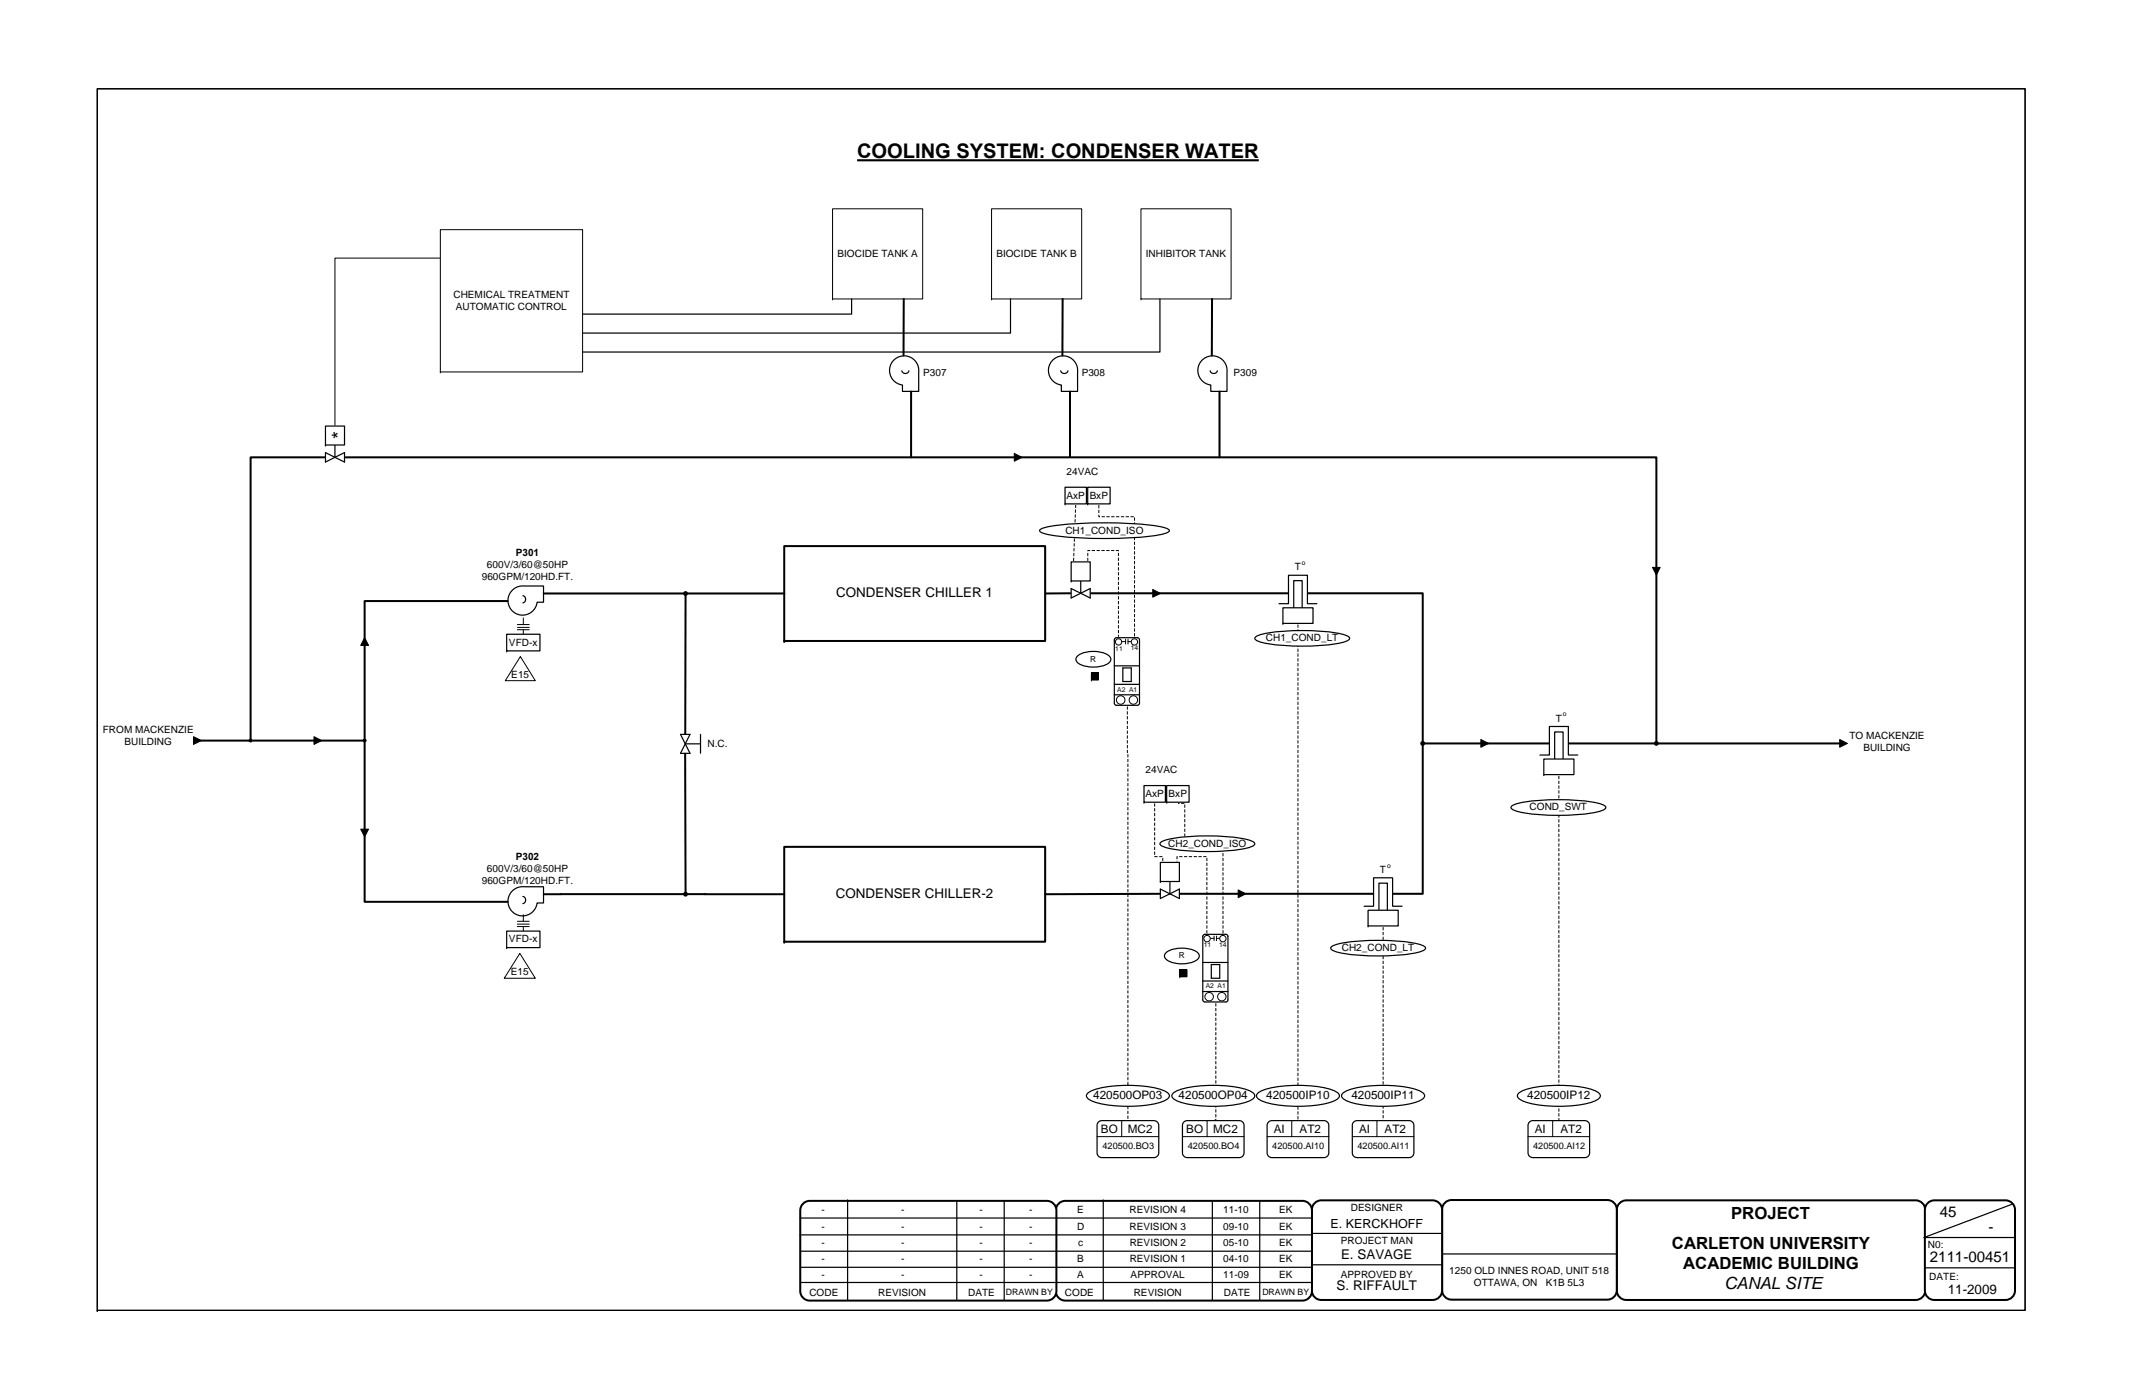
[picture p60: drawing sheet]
<svg xmlns="http://www.w3.org/2000/svg" width="432mm" height="279mm" viewBox="0 0 432 279" stroke-linecap="round" stroke-linejoin="round" font-family="sans-serif">
<defs><g id="words">
<g font-size="4">
<text x="172.3" y="31.8">COOLING SYSTEM: CONDENSER WATER</text>
<text x="69.7" y="88.3" transform="rotate(-90 69.7 88.3)">*</text>
</g>
<g font-size="3.4">
<text x="348" y="245.1">PROJECT</text>
<text x="336.1" y="251">CARLETON UNIVERSITY</text>
<text x="338.3" y="255">ACADEMIC BUILDING</text>
<text x="346.7" y="259">CANAL SITE</text>
</g>
<g font-size="3">
<text x="389.9" y="244.7">45</text>
<text x="399.8" y="247.7">-</text>
<text x="388" y="253.7">2111-00451</text>
</g>
<g font-size="2.7">
<text x="168.1" y="120.1">CONDENSER CHILLER 1</text>
<text x="168" y="180.6">CONDENSER CHILLER-2</text>
<text x="269.6" y="253">E. SAVAGE</text>
<text x="268.7" y="259.4">S. RIFFAULT</text>
<text x="391.6" y="260">11-2009</text>
</g>
<text font-size="2.5" x="267.4" y="246.8">E. KERCKHOFF</text>
<g font-size="2.3">
<text x="219.8" y="221">420500OP03</text>
<text x="236.9" y="221">420500OP04</text>
<text x="254.6" y="221">420500IP10</text>
<text x="271.7" y="221">420500IP11</text>
<text x="307" y="221">420500IP12</text>
<text x="221.3" y="227.8">BO</text>
<text x="226.7" y="227.8">MC2</text>
<text x="238.5" y="227.8">BO</text>
<text x="243.9" y="227.8">MC2</text>
<text x="256.1" y="227.8">AI</text>
<text x="261.2" y="227.8">AT2</text>
<text x="273.2" y="227.8">AI</text>
<text x="278.3" y="227.8">AT2</text>
<text x="308.5" y="227.8">AI</text>
<text x="313.7" y="227.8">AT2</text>
</g>
<g font-size="2">
<text x="168.3" y="51.6">BIOCIDE TANK A</text>
<text x="200.3" y="51.6">BIOCIDE TANK B</text>
<text x="230.3" y="51.6">INHIBITOR TANK</text>
<text x="91.1" y="59.8">CHEMICAL TREATMENT</text>
<text x="91.7" y="62.3">AUTOMATIC CONTROL</text>
<text x="185.6" y="75.6">P307</text>
<text x="217.4" y="75.6">P308</text>
<text x="248" y="75.6">P309</text>
<text x="214.4" y="95.4">24VAC</text>
<text x="214.4" y="100.2">AxP</text>
<text x="219.1" y="100.2">BxP</text>
<text x="214.2" y="107.3">CH1_COND_ISO</text>
<text x="103.7" y="111.8">P301</text>
<text x="96.9" y="116.6">960GPM/120HD.FT.</text>
<text x="97.9" y="114.2">600V/3/60@50HP</text>
<text x="260.3" y="114.7">T</text>
<text x="102.3" y="129.8">VFD-x</text>
<text x="254.5" y="128.9">CH1_COND_LT</text>
<text x="102.8" y="136.2">E15</text>
<text x="20.7" y="147.3">FROM MACKENZIE</text>
<text x="25" y="149.8">BUILDING</text>
<text x="312.7" y="145.1">T</text>
<text x="371.8" y="148.5">TO MACKENZIE</text>
<text x="142.2" y="150.1">N.C.</text>
<text x="230.3" y="155.4">24VAC</text>
<text x="374.6" y="151">BUILDING</text>
<text x="230.3" y="160.2">AxP</text>
<text x="234.9" y="160.2">BxP</text>
<text x="307.5" y="162.9">COND_SWT</text>
<text x="103.7" y="172.8">P302</text>
<text x="234.8" y="170.2">CH2_COND_ISO</text>
<text x="96.9" y="177.7">960GPM/120HD.FT.</text>
<text x="97.9" y="175.2">600V/3/60@50HP</text>
<text x="277.4" y="175.5">T</text>
<text x="102.3" y="189.4">VFD-x</text>
<text x="269.7" y="191.2">CH2_COND_LT</text>
<text x="102.7" y="196">E15</text>
<text x="165.2" y="243.8">-</text>
<text x="181.1" y="243.8">-</text>
<text x="196.9" y="243.8">-</text>
<text x="206.9" y="243.8">-</text>
<text x="216.6" y="243.8">E</text>
<text x="227.1" y="243.8">REVISION 4</text>
<text x="245.9" y="243.8">11-10</text>
<text x="257.1" y="243.8">EK</text>
<text x="271.5" y="243.5">DESIGNER</text>
<text x="165.2" y="250.5">-</text>
<text x="165.2" y="247.1">-</text>
<text x="181.1" y="250.5">-</text>
<text x="181.1" y="247.1">-</text>
<text x="196.9" y="250.5">-</text>
<text x="196.9" y="247.1">-</text>
<text x="206.9" y="250.5">-</text>
<text x="206.9" y="247.1">-</text>
<text x="216.5" y="247.1">D</text>
<text x="216.7" y="250.5">c</text>
<text x="227.1" y="247.1">REVISION 3</text>
<text x="227.1" y="250.5">REVISION 2</text>
<text x="245.9" y="247.1">09-10</text>
<text x="245.9" y="250.5">05-10</text>
<text x="257.1" y="247.1">EK</text>
<text x="257.1" y="250.5">EK</text>
<text x="269.6" y="250">PROJECT MAN</text>
<text x="387.6" y="250.8">N0:</text>
<text x="165.2" y="253.7">-</text>
<text x="165.2" y="256.9">-</text>
<text x="181.1" y="253.7">-</text>
<text x="181.1" y="256.8">-</text>
<text x="196.9" y="253.7">-</text>
<text x="196.9" y="256.9">-</text>
<text x="206.9" y="253.7">-</text>
<text x="206.9" y="256.9">-</text>
<text x="216.6" y="253.7">B</text>
<text x="216.6" y="256.9">A</text>
<text x="227.1" y="253.7">REVISION 1</text>
<text x="227.3" y="256.9">APPROVAL</text>
<text x="245.9" y="253.7">04-10</text>
<text x="245.9" y="256.8">11-09</text>
<text x="257.1" y="253.7">EK</text>
<text x="257.2" y="256.9">EK</text>
<text x="269.6" y="256.9">APPROVED BY</text>
<text x="291.3" y="256">1250 OLD INNES ROAD, UNIT 518</text>
<text x="387.8" y="257.2">DATE:</text>
<text x="162.7" y="260.5">CODE</text>
<text x="176.5" y="260.5">REVISION</text>
<text x="194.6" y="260.5">DATE</text>
<text x="214.1" y="260.5">CODE</text>
<text x="227.9" y="260.5">REVISION</text>
<text x="246" y="260.5">DATE</text>
<text x="296.3" y="258.5">OTTAWA, ON</text>
<text x="310.8" y="258.5">K1B 5L3</text>
</g>
<g font-size="1.8">
<text x="221.6" y="231.1">420500.BO3</text>
<text x="238.8" y="231.1">420500.BO4</text>
<text x="255.8" y="231.1">420500.AI10</text>
<text x="272.9" y="231.1">420500.AI11</text>
<text x="308.2" y="231.1">420500.AI12</text>
<text x="202.2" y="260.3">DRAWN BY</text>
<text x="253.8" y="260.3">DRAWN BY</text>
</g>
<g font-size="1.7">
<text x="219.2" y="133">R</text>
<text x="237" y="192.7">R</text>
</g>
<g font-size="1.4">
<text x="261.7" y="113.6">o</text>
<text x="224.2" y="130.8">11</text>
<text x="227.3" y="130.7">14</text>
<text x="224.6" y="139.1">A2 A1</text>
<text x="314.2" y="144">o</text>
<text x="278.8" y="174.4">o</text>
<text x="242" y="190.4">11</text>
<text x="245.1" y="190.4">14</text>
<text x="242.4" y="198.7">A2 A1</text>
</g>
</g></defs>
<path d="M19.6 17.8h387.5v245.6h-387.5zM19.6 263.4h.1" fill="none" stroke="#000" stroke-width=".24"/>
<path d="M325.6 241.8l.8-.5h.5h58.2a1.91 1.91 0 0 1 1.9 1.9v16.2a1.91 1.91 0 0 1-1.9 1.9h-58.2a1.92 1.92 0 0 1-1.9-1.9v-16.2l.1-.5z" fill-rule="evenodd" fill="#fff"/>
<path d="M325.6 241.8l.8-.5h.5h58.2a1.91 1.91 0 0 1 1.9 1.9v16.2a1.91 1.91 0 0 1-1.9 1.9h-58.2a1.92 1.92 0 0 1-1.9-1.9v-16.2l.1-.5z" fill="none" stroke="#000" stroke-width=".4"/>
<path d="M387.5 241.8l.8-.5h.6h14.3a1.91 1.91 0 0 1 1.9 1.9v16.2a1.91 1.91 0 0 1-1.9 1.9h-14.3a1.9 1.9 0 0 1-2-1.9v-16.2l.1-.5z" fill-rule="evenodd" fill="#fff"/>
<path d="M387.5 241.8l.8-.5h.6h14.3a1.91 1.91 0 0 1 1.9 1.9v16.2a1.91 1.91 0 0 1-1.9 1.9h-14.3a1.9 1.9 0 0 1-2-1.9v-16.2l.1-.5z" fill="none" stroke="#000" stroke-width=".4"/>
<path d="M290.5 241.8l.8-.5 .5-.1h31.3a1.9 1.9 0 0 1 1.9 1.9v16.2a1.9 1.9 0 0 1-1.9 1.9h-31.3a1.9 1.9 0 0 1-1.9-1.9v-16.2l.1-.5z" fill-rule="evenodd" fill="#fff"/>
<path d="M290.5 241.8l.8-.5 .5-.1h31.3a1.9 1.9 0 0 1 1.9 1.9v16.2a1.9 1.9 0 0 1-1.9 1.9h-31.3a1.9 1.9 0 0 1-1.9-1.9v-16.2l.1-.5z" fill="none" stroke="#000" stroke-width=".4"/>
<path d="M264.3 241.8l.8-.5h.5h22.4a1.92 1.92 0 0 1 1.9 1.9v16.2a1.92 1.92 0 0 1-1.9 1.9h-22.4a1.9 1.9 0 0 1-1.9-1.9v-16.2l.1-.5z" fill-rule="evenodd" fill="#fff"/>
<path d="M264.3 241.8l.8-.5h.5h22.4a1.92 1.92 0 0 1 1.9 1.9v16.2a1.92 1.92 0 0 1-1.9 1.9h-22.4a1.9 1.9 0 0 1-1.9-1.9v-16.2l.1-.5z" fill="none" stroke="#000" stroke-width=".4"/>
<path d="M212.8 242l.8-.5 .5-.1h47.7a1.93 1.93 0 0 1 1.9 1.9v16.2a1.93 1.93 0 0 1-1.9 1.9h-47.7a1.92 1.92 0 0 1-1.9-1.9v-16.2l.1-.5z" fill-rule="evenodd" fill="#fff"/>
<path d="M212.8 242l.8-.5 .5-.1h47.7a1.93 1.93 0 0 1 1.9 1.9v16.2a1.93 1.93 0 0 1-1.9 1.9h-47.7a1.92 1.92 0 0 1-1.9-1.9v-16.2l.1-.5z" fill="none" stroke="#000" stroke-width=".4"/>
<g fill="none" stroke="#000" stroke-width=".24">
<path d="M212.2 257.8h51.6M212.2 254.7h51.5M212.2 251.5h51.5M212.2 248.2h51.6M212.2 244.8h51.6M221.8 241.2v20.2M243.7 241.6v19.7M253.2 241.4v20M264 254.2h25.8M264 247.9h25.8M289.9 252.1h35.2M386.9 254.8h18.1"/>
<path d="M404.4 242.1l-17.6 6.7h18.1"/>
</g>
<path d="M161.4 242l.9-.5 .5-.1h47.7a1.93 1.93 0 0 1 1.9 1.9v16.2a1.93 1.93 0 0 1-1.9 1.9h-47.7a1.92 1.92 0 0 1-1.9-1.9v-16.2v-.5z" fill-rule="evenodd" fill="#fff"/>
<path d="M161.4 242l.9-.5 .5-.1h47.7a1.93 1.93 0 0 1 1.9 1.9v16.2a1.93 1.93 0 0 1-1.9 1.9h-47.7a1.92 1.92 0 0 1-1.9-1.9v-16.2v-.5z" fill="none" stroke="#000" stroke-width=".4"/>
<path d="M160.9 251.5h51.5M160.9 248.2h51.5M160.9 244.8h51.6M160.9 257.8h51.5M160.9 254.7h51.5M170.4 241.2v20.2M192.3 241.6v19.7M201.9 241.4v20" fill="none" stroke="#000" stroke-width=".24"/>
<path d="M260.9 125.5v99.7M226.6 142l.1 83.2M313.4 156v69.2M278 186.4v38.8M244.4 201.7v23.5h-.5" fill="none" stroke="#000" stroke-width=".2" stroke-dasharray=".6 .3" stroke-linecap="butt"/>
<path d="M172.3 32.2h80.7" fill="none" stroke="#000" stroke-width=".42"/>
<path d="M103 118.6a2.93 2.93 0 0 1 2.4-.8h3.9v3.3h-1.3a2.94 2.94 0 0 1-4.2 2.3 2.94 2.94 0 0 1-.8-4.8z" fill-rule="evenodd" fill="#fff"/>
<path d="M103 118.6a2.93 2.93 0 0 1 2.4-.8h3.9v3.3h-1.3a2.94 2.94 0 0 1-4.2 2.3 2.94 2.94 0 0 1-.8-4.8zM105.1 119.7a.75 .75 0 0 1 .6 .8 .75 .75 0 0 1-.6 .7" fill="none" stroke="#000" stroke-width=".24"/>
<path d="M103 179.1a2.93 2.93 0 0 1 2.4-.9h3.9v3.3h-1.3a2.94 2.94 0 0 1-4.2 2.3 2.94 2.94 0 0 1-.8-4.7z" fill-rule="evenodd" fill="#fff"/>
<path d="M103 179.1a2.93 2.93 0 0 1 2.4-.9h3.9v3.3h-1.3a2.94 2.94 0 0 1-4.2 2.3 2.94 2.94 0 0 1-.8-4.7zM105.1 180.2a.75 .75 0 0 1 .6 .7 .75 .75 0 0 1-.6 .7" fill="none" stroke="#000" stroke-width=".24"/>
<path d="M157.6 109.8h52.5v19h-52.5z" fill="#fff"/>
<path d="M157.6 109.8h52.5v19h-52.5z" fill="none" stroke="#000" stroke-width=".4"/>
<circle cx="157.6" cy="128.8" r=".2" fill="#000"/>
<path d="M157.6 170.2h52.5v19.1h-52.5z" fill="#fff"/>
<g fill="none" stroke="#000" stroke-width=".4">
<path d="M109.3 119.3h28.2M219.4 119.3h66.6v29.8M286 149.7v30h-48.7M286.3 149.4h46.4M137.5 179.7h-28.2M157.6 170.2h52.5v19.1h-52.5z"/>
<circle cx="286" cy="149.4" r=".29"/>
</g>
<circle cx="157.6" cy="189.3" r=".2" fill="#000"/>
<circle cx="286" cy="149.4" r=".29" fill="#000"/>
<g fill="#fff">
<path d="M259 115.8h3.8v5.7h-3.8z"/>
<path d="M260.1 116.7h1.7v5.8h-1.7z"/>
</g>
<path d="M260.1 116.7h1.7v5.8h-1.7z" fill="none" stroke="#000" stroke-width=".24"/>
<path d="M257.9 122.2h6v3.1h-6z" fill="#fff"/>
<path d="M257.1 121.3h1.9v-5.7h3.8v5.7h1.9M257.9 122.2h6v3.1h-6zM257.9 125.3h.1" fill="none" stroke="#000" stroke-width=".24"/>
<g fill="#fff">
<path d="M276.1 176.6h3.9v5.7h-3.9z"/>
<path d="M277.2 177.5h1.7v5.8h-1.7z"/>
</g>
<path d="M277.2 177.5h1.7v5.8h-1.7z" fill="none" stroke="#000" stroke-width=".24"/>
<path d="M275 183h6.1v3.1h-6.1z" fill="#fff"/>
<path d="M274.2 182.2h1.9v-5.8h3.9v5.8h1.9M275 183h6.1v3.1h-6.1zM275 186.1h.1" fill="none" stroke="#000" stroke-width=".24"/>
<g fill="#fff">
<path d="M311.5 146.2h3.8v5.7h-3.8z"/>
<path d="M312.5 147.1h1.7v5.8h-1.7z"/>
</g>
<path d="M312.5 147.1h1.7v5.8h-1.7z" fill="none" stroke="#000" stroke-width=".24"/>
<path d="M310.3 152.6h6.1v3.1h-6.1z" fill="#fff"/>
<path d="M309.6 151.8h1.9v-5.8h3.8v5.8h1.9M310.3 152.6h6.1v3.1h-6.1zM310.3 155.7h.1" fill="none" stroke="#000" stroke-width=".24"/>
<g fill="#000">
<circle cx="137.8" cy="119.3" r=".29"/>
<circle cx="73.3" cy="148.9" r=".29"/>
<circle cx="137.8" cy="179.7" r=".29"/>
</g>
<circle cx="73.3" cy="148.9" r=".29" fill="none" stroke="#000" stroke-width=".2"/>
<g fill="none" stroke="#000" stroke-width=".4">
<path d="M138.1 119.3h19.5M102 120.8h-28.7v27.8M73.3 149.1v32.2h28.7M138.1 179.7h19.5"/>
<circle cx="137.8" cy="119.3" r=".29"/>
<circle cx="137.8" cy="179.7" r=".29"/>
</g>
<path d="M136.8 147.6h1.9v3.8h-1.9z" fill="#fff"/>
<path d="M65.4 91l1.9 .9-1.9 1zM67.3 91.9l2-.9v1.9zM67.3 89.5v2.4M136.8 147.6h1.9l-1.9 3.8h1.9zM137.9 149.5h2.9M140.8 147.6v3.8" fill="none" stroke="#000" stroke-width=".24"/>
<g fill="none" stroke="#000" stroke-width=".4">
<path d="M69.4 91.9h263.6v57.2M137.8 119.6v27.9M39.9 148.9h10.2M50.7 148.9h22.3M137.7 151.5l.1 28"/>
<circle cx="333" cy="149.4" r=".29"/>
</g>
<g fill="#000">
<circle cx="50.4" cy="148.9" r=".29"/>
<circle cx="333" cy="149.4" r=".29"/>
</g>
<circle cx="50.4" cy="148.9" r=".29" fill="none" stroke="#000" stroke-width=".2"/>
<path d="M65.4 85.6h3.9v3.9h-3.9z" fill="#fff"/>
<path d="M65.4 85.6h3.9v3.9h-3.9zM65.4 89.5h.1M215.3 118.3l2 1-2 .9zM217.3 119.3l1.9-1v1.9zM217.3 116.8v2.5" fill="none" stroke="#000" stroke-width=".24"/>
<path d="M65.2 91.9h-14.8v56.7M333.2 149.4h37.2" fill="none" stroke="#000" stroke-width=".4"/>
<path d="M215.3 112.9h3.9v3.9h-3.9z" fill="#fff"/>
<path d="M215.3 112.9h3.9v3.9h-3.9zM215.3 116.8h.1M233.3 178.7l1.9 1-1.9 .9zM235.2 179.7l1.9-1v1.9zM235.2 177.2v2.5" fill="none" stroke="#000" stroke-width=".24"/>
<path d="M233.3 173.4h3.8v3.8h-3.8z" fill="#fff"/>
<path d="M233.3 173.4h3.8v3.8h-3.8zM233.3 177.2h.1" fill="none" stroke="#000" stroke-width=".24"/>
<path d="M215.1 119.3h-5M233.1 179.7h-23" fill="none" stroke="#000" stroke-width=".4"/>
<path d="M88.5 46.2h28.6v28.6h-28.6z" fill="#fff"/>
<path d="M88.5 46.2h28.6v28.6h-28.6zM88.5 51.9h-21.2v33.5M88.5 74.8h.1" fill="none" stroke="#000" stroke-width=".2"/>
<path d="M101.9 127.5h6.6v3.3h-6.6z" fill="#fff"/>
<path d="M101.9 127.5h6.6v3.3h-6.6zM101.9 130.8h.1" fill="none" stroke="#000" stroke-width=".24"/>
<path d="M104 126.6h2.4M104 125.5h2.4M104 126.1h2.4M105.2 124.2v1.3M105.2 126.6v.9" fill="none" stroke="#000" stroke-width=".2"/>
<path d="M104.6 132l3 4.8h-6z" fill="#fff"/>
<path d="M104.6 132l3 4.8h-6z" fill="none" stroke="#000" stroke-width=".2"/>
<path d="M101.9 187.2h6.6v3.3h-6.6z" fill="#fff"/>
<path d="M101.9 187.2h6.6v3.3h-6.6zM101.9 190.5h.1" fill="none" stroke="#000" stroke-width=".24"/>
<path d="M104 186.2h2.4M104 185.2h2.4M104 185.8h2.4M105.2 183.9v1.3M105.2 186.3v.8" fill="none" stroke="#000" stroke-width=".2"/>
<path d="M104.5 191.6l3.1 5h-6.2z" fill="#fff"/>
<path d="M104.5 191.6l3.1 5h-6.2z" fill="none" stroke="#000" stroke-width=".2"/>
<path d="M220.8 225.5l.7-.2h10.5a.97 .97 0 0 1 .9 .9v5.5a.97 .97 0 0 1-.9 1h-10.5a.95 .95 0 0 1-1-1v-5.5z" fill-rule="evenodd" fill="#fff"/>
<path d="M220.8 225.5l.7-.2h10.5a.97 .97 0 0 1 .9 .9v5.5a.97 .97 0 0 1-.9 1h-10.5a.95 .95 0 0 1-1-1v-5.5z" fill="none" stroke="#000" stroke-width=".24"/>
<path d="M220.5 228.5h12.4M225.5 225.3v3.2" fill="none" stroke="#000" stroke-width=".2"/>
<path d="M218.8 219.6a16.3 16.3 0 0 1 7.9-1.4 16.3 16.3 0 0 1 8 1.4l.4 .7a1.95 1.95 0 0 1-1.6 1.2 26.5 26.5 0 0 1-13.5 0 1.95 1.95 0 0 1-1.6-1.2z" fill-rule="evenodd" fill="#fff"/>
<path d="M218.8 219.6a16.3 16.3 0 0 1 7.9-1.4 16.3 16.3 0 0 1 8 1.4l.4 .7a1.95 1.95 0 0 1-1.6 1.2 26.5 26.5 0 0 1-13.5 0 1.95 1.95 0 0 1-1.6-1.2z" fill="none" stroke="#000" stroke-width=".24"/>
<path d="M255 225.5l.7-.2h10.5a.96 .96 0 0 1 .9 .9v5.5a.96 .96 0 0 1-.9 1h-10.5a.95 .95 0 0 1-1-1v-5.5z" fill-rule="evenodd" fill="#fff"/>
<path d="M255 225.5l.7-.2h10.5a.96 .96 0 0 1 .9 .9v5.5a.96 .96 0 0 1-.9 1h-10.5a.95 .95 0 0 1-1-1v-5.5z" fill="none" stroke="#000" stroke-width=".24"/>
<path d="M254.7 228.5h12.4M259.7 225.3v3.2" fill="none" stroke="#000" stroke-width=".2"/>
<path d="M253 219.6a16.3 16.3 0 0 1 7.9-1.4 16.3 16.3 0 0 1 7.9 1.4l.5 .7a1.95 1.95 0 0 1-1.6 1.2 26.5 26.5 0 0 1-13.5 0 1.95 1.95 0 0 1-1.6-1.2z" fill-rule="evenodd" fill="#fff"/>
<path d="M253 219.6a16.3 16.3 0 0 1 7.9-1.4 16.3 16.3 0 0 1 7.9 1.4l.5 .7a1.95 1.95 0 0 1-1.6 1.2 26.5 26.5 0 0 1-13.5 0 1.95 1.95 0 0 1-1.6-1.2z" fill="none" stroke="#000" stroke-width=".24"/>
<path d="M203.9 91.1l1.5 .8-1.5 .8zM231.7 118.5l1.6 .8-1.6 .7zM332.2 114h1.5l-.7 1.6zM73.3 128.2l.8 1.5h-1.6zM38.9 148.1l1.6 .8-1.6 .7zM63.1 148.1l1.6 .8-1.6 .7zM297.7 148.7l1.6 .7-1.6 .8zM369.8 148.7l1.6 .7-1.6 .8zM72.5 166.7h1.6l-.8 1.5zM248.9 178.9l1.5 .8-1.5 .7z" fill="#000"/>
<path d="M203.9 91.1l1.5 .8-1.5 .8zM231.7 118.5l1.6 .8-1.6 .7zM332.2 114h1.5l-.7 1.6zM73.3 128.2l.8 1.5h-1.6zM38.9 148.1l1.6 .8-1.6 .7zM63.1 148.1l1.6 .8-1.6 .7zM297.7 148.7l1.6 .7-1.6 .8zM369.8 148.7l1.6 .7-1.6 .8zM72.5 166.7h1.6l-.8 1.5zM248.9 178.9l1.5 .8-1.5 .7z" fill="none" stroke="#000" stroke-width=".2"/>
<path d="M167.4 42h18.1v18.1h-18.1z" fill="#fff"/>
<path d="M167.4 42h18.1v18.1h-18.1zM167.4 60.1h.1" fill="none" stroke="#000" stroke-width=".2"/>
<path d="M179.7 72.4a2.94 2.94 0 0 1 3.3-.6 2.94 2.94 0 0 1 1.7 3v3.9h-3.3v-1.3a2.94 2.94 0 0 1-2.4-2 2.94 2.94 0 0 1 .7-3z" fill-rule="evenodd" fill="#fff"/>
<path d="M179.7 72.4a2.94 2.94 0 0 1 3.3-.6 2.94 2.94 0 0 1 1.7 3v3.9h-3.3v-1.3a2.94 2.94 0 0 1-2.4-2 2.94 2.94 0 0 1 .7-3zM181.3 74.5a.73 .73 0 0 0 .7 .6 .73 .73 0 0 0 .7-.6" fill="none" stroke="#000" stroke-width=".24"/>
<path d="M181.7 60.1l-.1 11.4M183.2 78.7v13.2" fill="none" stroke="#000" stroke-width=".4"/>
<path d="M199.3 42h18.1v18.1h-18.1z" fill="#fff"/>
<path d="M199.3 42h18.1v18.1h-18.1zM199.3 60.1h.1" fill="none" stroke="#000" stroke-width=".2"/>
<path d="M211.6 72.4a2.94 2.94 0 0 1 3.4-.6 2.94 2.94 0 0 1 1.6 3v3.9h-3.2v-1.3a2.94 2.94 0 0 1-2.5-2 2.94 2.94 0 0 1 .7-3z" fill-rule="evenodd" fill="#fff"/>
<path d="M211.6 72.4a2.94 2.94 0 0 1 3.4-.6 2.94 2.94 0 0 1 1.6 3v3.9h-3.2v-1.3a2.94 2.94 0 0 1-2.5-2 2.94 2.94 0 0 1 .7-3zM213.2 74.5a.75 .75 0 0 0 .8 .6 .75 .75 0 0 0 .7-.6" fill="none" stroke="#000" stroke-width=".24"/>
<path d="M213.6 60.1v11.4M215.1 78.7v13" fill="none" stroke="#000" stroke-width=".4"/>
<path d="M229.4 42h18.1v18.1h-18.1z" fill="#fff"/>
<path d="M229.4 42h18.1v18.1h-18.1zM229.4 60.1h.1" fill="none" stroke="#000" stroke-width=".2"/>
<path d="M241.7 72.4a2.94 2.94 0 0 1 3.3-.6 2.94 2.94 0 0 1 1.7 3v3.9h-3.3v-1.3a2.94 2.94 0 0 1-2.4-2 2.94 2.94 0 0 1 .7-3z" fill-rule="evenodd" fill="#fff"/>
<path d="M171.2 60.1v3h-54.1M203.1 60.1v6.9h-86M233.2 60.1v10.7h-116.1M241.7 72.4a2.94 2.94 0 0 1 3.3-.6 2.94 2.94 0 0 1 1.7 3v3.9h-3.3v-1.3a2.94 2.94 0 0 1-2.4-2 2.94 2.94 0 0 1 .7-3zM243.3 74.5a.75 .75 0 0 0 .7 .6 .75 .75 0 0 0 .7-.6" fill="none" stroke="#000" stroke-width=".24"/>
<path d="M243.6 60.1v11.4M245.2 78.7v13.2" fill="none" stroke="#000" stroke-width=".4"/>
<path d="M252.4 128.1a11.1 11.1 0 0 1 5-1.2 42.5 42.5 0 0 1 12.8 .7l1 .5 .1 .2a2.2 2.2 0 0 1-1.8 .9 44.5 44.5 0 0 1-16.2-.2l-.9-.4-.2-.3z" fill-rule="evenodd" fill="#fff"/>
<path d="M252.4 128.1a11.1 11.1 0 0 1 5-1.2 42.5 42.5 0 0 1 12.8 .7l1 .5 .1 .2a2.2 2.2 0 0 1-1.8 .9 44.5 44.5 0 0 1-16.2-.2l-.9-.4-.2-.3z" fill="none" stroke="#000" stroke-width=".24"/>
<path d="M267.6 190.3a11.1 11.1 0 0 1 5-1.1 42.5 42.5 0 0 1 12.9 .7l1 .4 .1 .3a2.2 2.2 0 0 1-1.9 .9 44.6 44.6 0 0 1-16.1-.2l-1-.5-.1-.2z" fill-rule="evenodd" fill="#fff"/>
<path d="M267.6 190.3a11.1 11.1 0 0 1 5-1.1 42.5 42.5 0 0 1 12.9 .7l1 .4 .1 .3a2.2 2.2 0 0 1-1.9 .9 44.6 44.6 0 0 1-16.1-.2l-1-.5-.1-.2z" fill="none" stroke="#000" stroke-width=".24"/>
<path d="M303.9 162.1a11.1 11.1 0 0 1 5-1.2 42.5 42.5 0 0 1 12.8 .7l1 .5 .1 .2a2.21 2.21 0 0 1-1.8 .9 43.7 43.7 0 0 1-16.2-.2l-.9-.4-.2-.3z" fill-rule="evenodd" fill="#fff"/>
<path d="M19.6 17.8h387.5v245.6h-387.5zM303.9 162.1a11.1 11.1 0 0 1 5-1.2 42.5 42.5 0 0 1 12.8 .7l1 .5 .1 .2a2.21 2.21 0 0 1-1.8 .9 43.7 43.7 0 0 1-16.2-.2l-.9-.4-.2-.3zM19.6 263.4h.1" fill="none" stroke="#000" stroke-width=".24"/>
<path d="M272.1 225.5l.7-.2h10.5a.95 .95 0 0 1 .9 .9v5.5a.95 .95 0 0 1-.9 1h-10.5a.95 .95 0 0 1-1-1v-5.5z" fill-rule="evenodd" fill="#fff"/>
<path d="M272.1 225.5l.7-.2h10.5a.95 .95 0 0 1 .9 .9v5.5a.95 .95 0 0 1-.9 1h-10.5a.95 .95 0 0 1-1-1v-5.5z" fill="none" stroke="#000" stroke-width=".24"/>
<path d="M271.8 228.5h12.4M276.8 225.3v3.2" fill="none" stroke="#000" stroke-width=".2"/>
<path d="M270.1 219.6a16.4 16.4 0 0 1 7.9-1.4 16.3 16.3 0 0 1 8 1.4l.4 .7a1.96 1.96 0 0 1-1.6 1.2 26.6 26.6 0 0 1-13.5 0 1.96 1.96 0 0 1-1.6-1.2z" fill-rule="evenodd" fill="#fff"/>
<path d="M270.1 219.6a16.4 16.4 0 0 1 7.9-1.4 16.3 16.3 0 0 1 8 1.4l.4 .7a1.96 1.96 0 0 1-1.6 1.2 26.6 26.6 0 0 1-13.5 0 1.96 1.96 0 0 1-1.6-1.2z" fill="none" stroke="#000" stroke-width=".24"/>
<path d="M307.4 225.5l.7-.2h10.5a.95 .95 0 0 1 1 .9v5.5a.95 .95 0 0 1-1 1h-10.5a.95 .95 0 0 1-.9-1v-5.5z" fill-rule="evenodd" fill="#fff"/>
<path d="M307.4 225.5l.7-.2h10.5a.95 .95 0 0 1 1 .9v5.5a.95 .95 0 0 1-1 1h-10.5a.95 .95 0 0 1-.9-1v-5.5z" fill="none" stroke="#000" stroke-width=".24"/>
<path d="M307.2 228.5h12.4M312.1 225.3v3.2" fill="none" stroke="#000" stroke-width=".2"/>
<path d="M305.5 219.6a16.3 16.3 0 0 1 7.9-1.4 16.3 16.3 0 0 1 7.9 1.4l.4 .7a1.96 1.96 0 0 1-1.6 1.2 26.5 26.5 0 0 1-13.5 0 1.95 1.95 0 0 1-1.6-1.2z" fill-rule="evenodd" fill="#fff"/>
<path d="M224 139.7h5.1M224 137.6h5.1M224 133.8h5.1M224.1 128.4l.3-.2h4.2l.4 .2 .1 13-.2 .3-4.5 .1-.3-.2zM225.7 134.2v2.8h1.7v-2.8M225.7 134.3h1.7M305.5 219.6a16.3 16.3 0 0 1 7.9-1.4 16.3 16.3 0 0 1 7.9 1.4l.4 .7a1.96 1.96 0 0 1-1.6 1.2 26.5 26.5 0 0 1-13.5 0 1.95 1.95 0 0 1-1.6-1.2z" fill="none" stroke="#000" stroke-width=".24"/>
<circle cx="225.3" cy="140.7" r=".86" fill="#fff"/>
<g fill="none" stroke="#000" stroke-width=".2">
<path d="M225.3 129h1M226.3 128.5v1M226.8 129h.6M226.8 128.5v1"/>
<circle cx="225.3" cy="140.7" r=".86"/>
</g>
<circle cx="227.8" cy="140.7" r=".85" fill="#fff"/>
<circle cx="227.8" cy="140.7" r=".85" fill="none" stroke="#000" stroke-width=".2"/>
<circle cx="224.9" cy="129" r=".64" fill="#fff"/>
<circle cx="224.9" cy="129" r=".64" fill="none" stroke="#000" stroke-width=".2"/>
<circle cx="228" cy="129" r=".63" fill="#fff"/>
<circle cx="228" cy="129" r=".63" fill="none" stroke="#000" stroke-width=".2"/>
<path d="M216.6 131.8a6 6 0 0 1 6.4 0 .95 .95 0 0 1 .3 1 .95 .95 0 0 1-.8 .7 6.4 6.4 0 0 1-5.9-.3 .85 .85 0 0 1 0-1.4z" fill-rule="evenodd" fill="#fff"/>
<path d="M216.6 131.8a6 6 0 0 1 6.4 0 .95 .95 0 0 1 .3 1 .95 .95 0 0 1-.8 .7 6.4 6.4 0 0 1-5.9-.3 .85 .85 0 0 1 0-1.4z" fill="none" stroke="#000" stroke-width=".24"/>
<path d="M219.4 135.3h1.4v1.4h-1.4z" fill="#000"/>
<path d="M219.4 135.3h1.4v1.4h-1.4zM219.4 136.7h.1" fill="none" stroke="#000" stroke-width=".2"/>
<path d="M218.7 112.8v-2.1h6.1v17.3" fill="none" stroke="#000" stroke-width=".2" stroke-dasharray=".6 .3" stroke-linecap="butt"/>
<path d="M218.7 97.9h4.5v3.4h-4.5z" fill="#fff"/>
<path d="M218.7 97.9h4.5v3.4h-4.5zM218.7 101.3h.1" fill="none" stroke="#000" stroke-width=".24"/>
<path d="M214.1 97.9h4.3v3.4h-4.3z" fill="#fff"/>
<path d="M214.1 97.9h4.3v3.4h-4.3zM214.1 101.3h.1" fill="none" stroke="#000" stroke-width=".24"/>
<path d="M215.8 112.8l.4-11.3M220.9 101.5v2.4h7.2v24.1" fill="none" stroke="#000" stroke-width=".2" stroke-dasharray=".6 .3" stroke-linecap="butt"/>
<path d="M209.1 106.4a21.4 21.4 0 0 1 7.9-1.2 71.8 71.8 0 0 1 17.1 .8l.9 .4 .1 .3a2.21 2.21 0 0 1-1.8 .8 81.7 81.7 0 0 1-22.5 0 2.21 2.21 0 0 1-1.8-.8z" fill-rule="evenodd" fill="#fff"/>
<path d="M209.1 106.4a21.4 21.4 0 0 1 7.9-1.2 71.8 71.8 0 0 1 17.1 .8l.9 .4 .1 .3a2.21 2.21 0 0 1-1.8 .8 81.7 81.7 0 0 1-22.5 0 2.21 2.21 0 0 1-1.8-.8zM241.8 199.3h5M241.8 197.2h5M241.8 193.5h5M242 187.9l4.4-.1 .4 .2v13l-.1 .3-4.5 .1-.4-.2v-13zM243.5 193.9h1.7v2.7h-1.7z" fill="none" stroke="#000" stroke-width=".24"/>
<circle cx="243.1" cy="200.3" r=".85" fill="#fff"/>
<g fill="none" stroke="#000" stroke-width=".2">
<path d="M243.1 188.6h1M244.1 188.2v.9M244.5 188.6h.7M244.5 188.2v.9"/>
<circle cx="243.1" cy="200.3" r=".85"/>
</g>
<circle cx="245.6" cy="200.3" r=".85" fill="#fff"/>
<circle cx="245.6" cy="200.3" r=".85" fill="none" stroke="#000" stroke-width=".2"/>
<circle cx="242.6" cy="188.7" r=".64" fill="#fff"/>
<circle cx="242.6" cy="188.7" r=".64" fill="none" stroke="#000" stroke-width=".2"/>
<circle cx="245.8" cy="188.7" r=".64" fill="#fff"/>
<circle cx="245.8" cy="188.7" r=".64" fill="none" stroke="#000" stroke-width=".2"/>
<path d="M234.4 191.5a6.1 6.1 0 0 1 6.3 0 .95 .95 0 0 1 .4 .9 .95 .95 0 0 1-.8 .7 6.2 6.2 0 0 1-5.9-.3 .85 .85 0 0 1 0-1.3z" fill-rule="evenodd" fill="#fff"/>
<path d="M234.4 191.5a6.1 6.1 0 0 1 6.3 0 .95 .95 0 0 1 .4 .9 .95 .95 0 0 1-.8 .7 6.2 6.2 0 0 1-5.9-.3 .85 .85 0 0 1 0-1.3z" fill="none" stroke="#000" stroke-width=".24"/>
<path d="M237.2 194.9h1.4v1.4h-1.4z" fill="#000"/>
<path d="M237.2 194.9h1.4v1.4h-1.4zM237.2 196.3h.1" fill="none" stroke="#000" stroke-width=".2"/>
<path d="M234.5 157.9h4.5v3.3h-4.5z" fill="#fff"/>
<path d="M234.5 157.9h4.5v3.3h-4.5zM234.5 161.2h.1" fill="none" stroke="#000" stroke-width=".24"/>
<path d="M230 157.9h4.3v3.3h-4.3z" fill="#fff"/>
<path d="M230 157.9h4.3v3.3h-4.3zM230 161.2h.1" fill="none" stroke="#000" stroke-width=".24"/>
<path d="M232.1 161.5v10.7h1.6v1M242.6 187.6v-15.4h-6v1M245.9 187.6v-17h-7.7v-9.1h-1.4" fill="none" stroke="#000" stroke-width=".2" stroke-dasharray=".6 .3" stroke-linecap="butt"/>
<path d="M233.3 169.4a11.1 11.1 0 0 1 5-1.2 41.7 41.7 0 0 1 12.9 .7l.9 .5 .1 .2a2.2 2.2 0 0 1-1.8 .9 44.5 44.5 0 0 1-16.2-.2l-.9-.4-.1-.3z" fill-rule="evenodd" fill="#fff"/>
<path d="M233.3 169.4a11.1 11.1 0 0 1 5-1.2 41.7 41.7 0 0 1 12.9 .7l.9 .5 .1 .2a2.2 2.2 0 0 1-1.8 .9 44.5 44.5 0 0 1-16.2-.2l-.9-.4-.1-.3z" fill="none" stroke="#000" stroke-width=".24"/>
<path d="M238 225.5l.7-.2h10.4a.95 .95 0 0 1 1 .9v5.5a.95 .95 0 0 1-1 1h-10.4a.95 .95 0 0 1-1-1v-5.5z" fill-rule="evenodd" fill="#fff"/>
<path d="M238 225.5l.7-.2h10.4a.95 .95 0 0 1 1 .9v5.5a.95 .95 0 0 1-1 1h-10.4a.95 .95 0 0 1-1-1v-5.5z" fill="none" stroke="#000" stroke-width=".24"/>
<path d="M237.7 228.5h12.4M242.7 225.3v3.2" fill="none" stroke="#000" stroke-width=".2"/>
<path d="M236 219.6a16.3 16.3 0 0 1 7.9-1.4 16.3 16.3 0 0 1 7.9 1.4l.4 .7a1.96 1.96 0 0 1-1.6 1.2 26.5 26.5 0 0 1-13.4 0 1.95 1.95 0 0 1-1.6-1.2z" fill-rule="evenodd" fill="#fff"/>
<path d="M236 219.6a16.3 16.3 0 0 1 7.9-1.4 16.3 16.3 0 0 1 7.9 1.4l.4 .7a1.96 1.96 0 0 1-1.6 1.2 26.5 26.5 0 0 1-13.4 0 1.95 1.95 0 0 1-1.6-1.2z" fill="none" stroke="#000" stroke-width=".24"/>
<use href="#words"/>
</svg>
